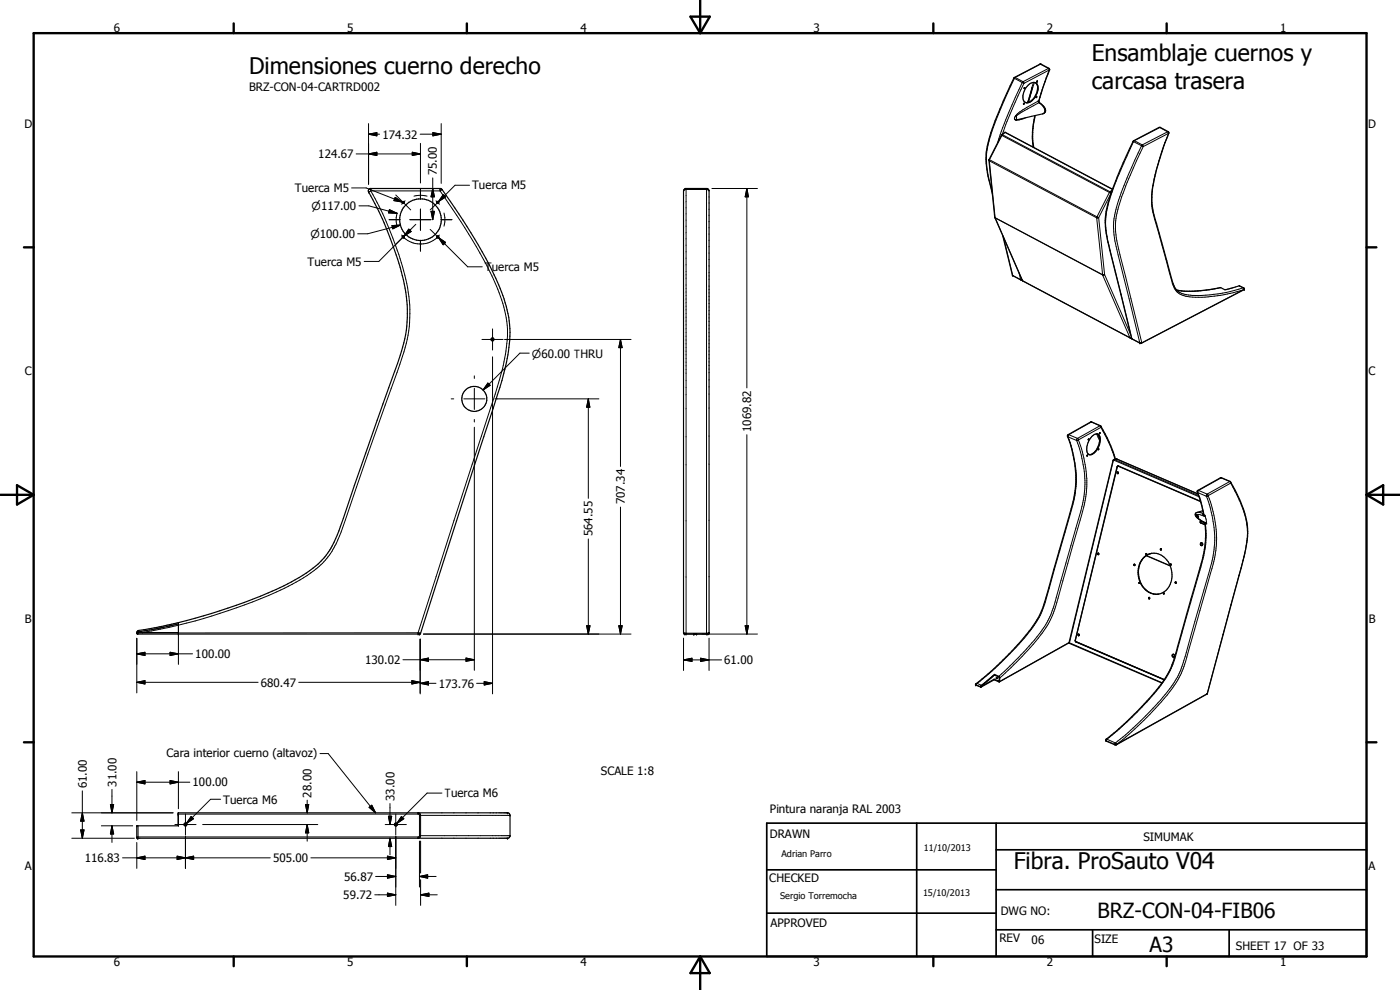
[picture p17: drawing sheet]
<svg xmlns="http://www.w3.org/2000/svg" width="420mm" height="297mm" viewBox="0 0 420 297" stroke-linecap="round" stroke-linejoin="round" font-family="sans-serif">
<defs><g id="words">
<g font-size="6.9">
<text x="74.7" y="22.1">Dimensiones cuerno derecho</text>
<text x="327.6" y="18.3">Ensamblaje cuernos y</text>
<text x="327.6" y="26.6">carcasa trasera</text>
<text x="304.2" y="260.7">Fibra. ProSauto V04</text>
</g>
<g font-size="6.3">
<text x="329.4" y="275.4">BRZ-CON-04-FIB06</text>
<text x="345" y="285.6">A3</text>
</g>
<g font-size="3.5">
<text x="34.2" y="9.6">6</text>
<text x="104.2" y="9.6">5</text>
<text x="174.2" y="9.6">4</text>
<text x="244.2" y="9.6">3</text>
<text x="314.2" y="9.6">2</text>
<text x="384.2" y="9.6">1</text>
<text x="74.7" y="27.2">BRZ-CON-04-CARTRD002</text>
<text x="7.3" y="38.4">D</text>
<text x="114.8" y="41.6">174.32</text>
<text x="410.6" y="38.4">D</text>
<text x="95.5" y="47.5">124.67</text>
<text x="131.1" y="52.6" transform="rotate(-90 131.1 52.6)">75.00</text>
<text x="88.5" y="57.7">Tuerca M5</text>
<text x="141.7" y="56.9">Tuerca M5</text>
<text x="92.3" y="79.8">Tuerca M5</text>
<text x="145.5" y="81.4">Tuerca M5</text>
<text x="7.4" y="112.6">C</text>
<text x="410.7" y="112.6">C</text>
<text x="225.4" y="129.7" transform="rotate(-90 225.4 129.7)">1069.82</text>
<text x="187.5" y="151.3" transform="rotate(-90 187.5 151.3)">707.34</text>
<text x="177.8" y="160.9" transform="rotate(-90 177.8 160.9)">564.55</text>
<text x="7.4" y="186.9">B</text>
<text x="410.8" y="186.9">B</text>
<text x="58.6" y="197.5">100.00</text>
<text x="109.6" y="199.2">130.02</text>
<text x="217.4" y="199.3">61.00</text>
<text x="78.3" y="206">680.47</text>
<text x="131.7" y="206.3">173.76</text>
<text x="50" y="227.1">Cara interior cuerno (altavoz)</text>
<text x="180.3" y="232.4">SCALE 1:8</text>
<text x="26" y="236.5" transform="rotate(-90 26 236.5)">61.00</text>
<text x="34.9" y="236.1" transform="rotate(-90 34.9 236.1)">31.00</text>
<text x="57.8" y="236">100.00</text>
<text x="93.5" y="239.3" transform="rotate(-90 93.5 239.3)">28.00</text>
<text x="67" y="241.1">Tuerca M6</text>
<text x="118.4" y="240.3" transform="rotate(-90 118.4 240.3)">33.00</text>
<text x="231" y="244">Pintura naranja RAL 2003</text>
<text x="231" y="251.5">DRAWN</text>
<text x="343.1" y="252.3">SIMUMAK</text>
<text x="7.4" y="261.1">A</text>
<text x="25.4" y="258.7">116.83</text>
<text x="81.9" y="258.7">505.00</text>
<text x="410.7" y="261.1">A</text>
<text x="103" y="269.7">59.72</text>
<text x="103.3" y="264.2">56.87</text>
<text x="230.9" y="264.6">CHECKED</text>
<text x="300.3" y="274.5">DWG NO:</text>
<text x="231.3" y="278.3">APPROVED</text>
<text x="299.9" y="282.6">REV</text>
<text x="309.6" y="283.3">06</text>
<text x="328.5" y="283.1">SIZE</text>
<text x="370.9" y="285.1">SHEET 17 OF 33</text>
<text x="34.2" y="289.9">6</text>
<text x="104.2" y="289.9">5</text>
<text x="174.2" y="289.9">4</text>
<text x="244.2" y="289.9">3</text>
<text x="314.2" y="289.9">2</text>
<text x="384.2" y="289.9">1</text>
</g>
<g font-size="3.3">
<text x="93.5" y="63">n117.00</text>
<text x="93.2" y="71.4">n100.00</text>
<text x="159.6" y="107.3">n60.00 THRU</text>
<text x="133.4" y="239.3">Tuerca M6</text>
</g>
<g font-size="2.7">
<text x="234.5" y="257.1">Adrian Parro</text>
<text x="277.2" y="255.3">11/10/2013</text>
<text x="234.1" y="269.7">Sergio Torremocha</text>
<text x="277" y="268.7">15/10/2013</text>
</g>
</g></defs>
<g fill="none" stroke="#000" stroke-width=".3">
<path d="M312.1 19.3h.1M312.2 19.3h.3M312.2 19.3l-7.5 3.9M312.2 19.3l2.5 1.2M110.6 37.1v18.2M129.9 39.8l2.5 .5-2.5 .5zM132.4 37.1v17.9M301.4 39.8h.4M304.3 23.4h.1M304.3 23.4l.1 .1M304.4 35.7h.1M304.4 23.5a93 93 0 0 0-7.9 20 22.6 22.6 0 0 0 .8 12.4l.5 1.7"/>
<path d="M304.4 23.5l2.4 1.3M304.4 23.2h.3M304.5 35.7l.3 .3M304.7 23.2l-.3 .3M304.7 23.2l2.3 1.3M304.9 34.7l.2 .5-.1 .6M304.9 34.7l-.5 1M305 35.8h.1M305 34.8h.1M305 35.8l-.2 .2M306.1 35.7l-1.1 .1M306.8 24.8l-1 2.2a121.8 121.8 0 0 0-6 14.7l-.4 1.1"/>
<path d="M306.8 24.8l.5 .2M307 24.5l.3 .5M307 24.5l-.2 .3M307.3 25l-3.5 7.6-3 7.7M307.8 35.3l-1.9 .7h-1.1M310.2 24.7l-.6 1.8M310.5 24.7l-1.8 6M310.6 34.7l-.6 3.1a20.5 20.5 0 0 0 .1 6.3M311.5 30.4l.3 .4M311.5 30.4l-4.6 2.6-2 1.7M311.7 30.3h.1M311.7 30.3l.2 .5"/>
<path d="M311.8 30.4h.1M311.8 30.8a3.1 3.1 0 0 1 1.8 2.6l-.3 .6-.4 .2M311.8 30.3v.1M311.8 30.3l-.3 .1M311.8 30.8l-5.1 2.8-1.7 1.2M311.9 30.8h.1M311.9 30.8h-.1M314.7 20.5l.2 .5M314.7 20.5l-7.7 4M314.7 20.5h.1M314.9 21l-3.2 9.3M314.9 21l-7.6 4"/>
<path d="M314.9 21h.1M315 21h.1M347.8 38.2l.3 .1M348.1 38.3l-7.7 3.9M348.1 38.3l2.3 1.2M348.2 38.2l-.1 .1M350.4 39.5l.3 .5M350.4 39.5l-7.6 4M350.6 39.5h-.2M105.5 56.4h4.4l10.8 4.2M106.9 46.2h19.3M110.6 40.3l2.5-.5v1z"/>
<path d="M110.6 46.2l2.5-.5v1zM110.6 40.3h3.3M110.6 57.7h.1M111.3 56.6h.1M111.3 57.3a99.2 99.2 0 0 1 11.4 31.6 40.2 40.2 0 0 1-2.7 20.4l-9.6 27-6.7 19.7a31.3 31.3 0 0 1-6 12.1l-.5 .5a37.7 37.7 0 0 1-11.8 7.9 168.5 168.5 0 0 1-42.7 13.3M111.3 57.3l-.6 .3M111.3 57.3h20.8M111.3 56.6v.7M118.6 59.2l2.1 1.4-2.5-.4zM118.8 58.5l4.5 4.5M123.7 45.7l2.5 .5-2.5 .5zM124.2 58.8l2-.2 2 .2"/>
<path d="M126.1 40.3h6.3M126.2 43v11.9M126.2 56.5v3.2M129.9 56.6l.5 2.5h-1zM129.9 53.4v12.5M132.1 56.6h.1M132.1 57.3a150.2 150.2 0 0 1 17.7 30.6 32.5 32.5 0 0 1 1.2 21.7l-2.4 8.6-23.1 71.7M132.1 56.6v.7M132.6 56.9l-.5 .4M132.6 56.9h.1M133 58.4l.7 .7-2.1 1.4zM133.4 58.8l-1.8 1.7"/>
<path d="M140.9 55.6h-4.3l-5.2 5.1M205.1 57.3l.8-.4h6.1l.8 .4M205.9 56.6h.1M205.9 56.6v133.6M212 56.6h.1M212 56.6v133.6M213.6 56.6h13.7M224.1 56.6l.5 2.5h-1zM224.1 56.6v59.8M296.8 48.1l.1 .2M296.8 47.9h.1M296.8 47.9h.2"/>
<path d="M296.9 48.3l1.8 17M296.9 48.3l32.2 17.1M297 47.9l-.1 .4M297 47.9l32.2 17.2M300.6 40.6h.1M300.7 40.4h.2M300.7 40.6l-3.7 7.3M300.7 40.6l32.2 17.1M300.9 40.4l-.2 .2M300.9 40.4l.8-.6 32.1 17M300.9 40.4l32.2 17.1M332.9 57.7l.5 .3"/>
<path d="M332.9 57.7l-3.7 7.4M333.1 57.5l.3 .5M333.1 57.5l-.2 .2M333.4 58l-3.7 7.3M333.8 57l-.7 .5M340.1 42.4h.1M340.1 42.4l.1 .1M340.2 42.5l-4.8 10.8a43.3 43.3 0 0 0-3.6 13 33.2 33.2 0 0 0 1.4 8.9l6.5 26.4M340.2 42.5l2.4 1.2M340.3 42.2h.1M340.4 42.2l-.2 .3M340.4 42.2l2.4 1.3"/>
<path d="M342.6 43.7l.5 .3M342.6 43.7l-2 4.3a74.5 74.5 0 0 0-6.3 17.5l-.1 3.1a32 32 0 0 0 1.4 7.9l6.5 26.4M342.8 43.5l.3 .5M342.8 43.5l-.2 .2M343.1 44l-3.9 8.6a47.6 47.6 0 0 0-4.4 14.5 30.8 30.8 0 0 0 1.3 9.4l6.6 26.4M350.7 40h.1M350.7 40a69.4 69.4 0 0 0-5.1 18.9l.1 3.1 .3 1.6 5.6 20.3a5.2 5.2 0 0 0 3.8 4.8 29.8 29.8 0 0 0 11.9-.3l5.9-1.5-30.5 16M350.7 40l-7.6 4M107.7 61.8h3l8.5 2.2M116.8 65.9h3.2M116.9 62.9l2.3 1.1-2.6-.1zM117.6 67.7l2.6-.2-2.3 1.2z"/>
<path d="M119.2 63.9l-.3 1.4 .3 2.6M120.2 67.5l-9.8 2.6h-3.1M120.6 70.5a7.3 7.3 0 0 0 11.3 0M121.2 70.9l-7.5 7.5h-4.4M121.6 60.2l-1 1.1M122.7 68.7l.7 .8-2.2 1.4zM123 65.9h6.4M124.8 67.3l-6 6M126.2 62.7v6.4M126.2 72.1v3.3M129.1 68.8l11.3 11.3h4.3M129.4 63.4h1l-.5 2.5z"/>
<path d="M130.8 60.2l.6 .5M131.4 60.7l-2.3 2.3M131.4 60.7l.5 .6M131.6 71.3l2.1 1.4-.7 .7zM132.4 65.9h3.2M133.3 63.9l.2 1.4-.2 2.6M298.5 65.2l.1 .1M298.6 65.3h.1M298.6 65.3l.1 .1M298.7 65.3v.1M298.7 65.3l32.2 17.2M298.7 65.4l8.2 18.8"/>
<path d="M301.1 71.2l2.8 11.5M329.1 65.4l1.8 17M329.2 65.1l.5 .2M329.2 65.1l-.1 .3M329.7 65.3l-.6 .1M329.7 65.3l1.8 17.1M147.8 98.7v6.3M303.8 82.5l.2 .2M303.9 82.7h.1M303.9 82.7l2.4 1.2M305.8 81.9l.5 2M306.3 83.9h.4"/>
<path d="M306.3 83.9h.1M306.3 83.9l.1 .1M306.8 84.1l.1 .1M306.9 84.2v.1M306.9 84.2l32.2 17.1M330.9 82.4l.5 .1M330.9 82.4v.1M330.9 82.5l8.2 18.8M331.4 82.5h-.5M331.5 82.4l-.1 .1M331.5 82.4l7.8 18M366.4 86.3l-4.3 .7a27.8 27.8 0 0 1-9 0"/>
<path d="M371.9 85.8l1.1 .6M373 86.4h.2M373 86.4a38 38 0 0 1-17.4 1.9l-1.5-.5M373.2 86.4h.1M373.2 86.4l.3 .3M373.5 86.7h.1M373.5 86.8l-.1 .1M373.5 86.7l-.1 .2M135.4 119.7h.8M139.2 119.7h6.3M142.4 112.8v.7M142.4 116.5v6.4"/>
<path d="M144.6 101.9h6.4M146.4 114.9l.7 .7-2.1 1.4zM147.8 107.1v12.5M147.8 119.8v88.4M148.5 119.7h31.2M151.4 101.9h38M158.8 106h-2.8l-11 11M176.6 119.7l.4 2.5h-.9zM176.6 119.7v29.8M186.2 101.9l.5 2.4h-1zM186.2 101.9v38.1M339.1 101.3l.1 .1"/>
<path d="M339.1 101.3l.4 .1M339.6 101.5l.1 .1M339.7 101.6l2.4 1.3M339.7 101.6l.1 .1M339.8 101.7h.1M342.1 102.9h.1M342.1 102.9v.1M342.2 102.9v.1M342.7 102.9h-.6M142.4 125.9v.7M142.4 128.2v72.9M224.1 130.4v59.8"/>
<path d="M320.4 130.9l.1 .2M320.5 131.1a32 32 0 0 1 1.5 20.2l-7.1 25.1a31.5 31.5 0 0 1-3.8 10.1l-.7 1.1a90.9 90.9 0 0 1-17.1 17.5M320.5 131.1l2.6 1.1M320.5 130.4h.2M320.7 130.4l-.2 .7M320.7 130.4l2.7 1.1M323.1 132.2a32.5 32.5 0 0 1 .5 23.7l-6.6 23.4a28.9 28.9 0 0 1-8.1 14.5l-5 5.2-4.1 3.9M323.4 131.5l.2 .5M323.4 131.5l-.3 .7M323.6 132a33.3 33.3 0 0 1 1 22.7l-7.8 27.4a29.1 29.1 0 0 1-6.8 11.3l-4.9 5.3-5.1 4.7M323.6 132l-.5 .2M327.3 126.6h.3"/>
<path d="M329.1 130.2l.9 2M329.4 130.2l.6 1.4M330.1 127.8l.3 .4M330.1 127.8l-6.7 3.7M330.1 127.8l-2.6-1.2-6.8 3.8M330.2 127.7l-.1 .1M330.4 128.2l2.9 5.7 1.3 3.9M330.4 128.2l-6.8 3.8M330.4 127.9v.3M334 138.1l.1 .1M334.1 138.2l-13.1 54.7M334.3 137.8l.2 .1"/>
<path d="M334.3 138.1l-.2 .1M334.3 138.1l25.6 11M334.5 137.9l-.2 .2M334.5 137.9l25.2 10.8M335 137.7l.2 .1M335.2 137.8h.1M335.2 137.8l24.4 10.4M335.2 137.8l-.7 .1M335.7 139.9h.1M186.2 152.1v38.1M335.2 140.1h.1M359.2 153.8l1.9 .3"/>
<path d="M359.3 147.6l.1 .2M359.4 147.8l2.6 1.1M359.4 147.8l1.2 3.2 .7 3.5M359.5 147.2h.2M359.7 147.2l-.3 .6M359.7 147.2l2.6 1.1M360.3 156.9h.2M361 154.1h.1M361 154.1l.4 .8M361.1 154.1h.1M361.1 154.1h-.1M361.2 154.3l.2 .6"/>
<path d="M361.3 154.5l.4 .4 .5 2.3-.5-.2M361.3 154.5l.1 .4M361.4 156.8h.3M361.4 154.9a2.95 2.95 0 0 0-2.5-.4l.7 1.1 2.1 1.2M361.6 157v.1M361.7 156.8l-.1 .2M361.7 156.8v.2M361.7 157a30.6 30.6 0 0 1-1.6 14.2l-6.7 23.5a29.4 29.4 0 0 1-8.5 15.1l-1.5 1.6a92.4 92.4 0 0 1-11.2 10.4M362 148.9a32.3 32.3 0 0 1 .7 23.5l-6.7 23.4a30.4 30.4 0 0 1-8.5 15.1l-2.2 2.4a99.6 99.6 0 0 1-10.5 9.6M362.3 148.3l-.3 .6M362.3 148.3l.3 .4M362.6 148.7a32.9 32.9 0 0 1 .7 23.3l-7.8 27.3a29.3 29.3 0 0 1-6.9 11.3 97.5 97.5 0 0 1-13.5 12.7"/>
<path d="M362.6 148.7l-.6 .2M366.2 143.4h.3M366.5 143.4l2.6 1.1M366.5 143.4l-6.8 3.8M366.6 143.3l-.1 .1M366.6 143.3h.1M369.1 144.5l.2 .4M369.1 144.5l-6.8 3.8M369.2 144.4l-.1 .1M369.3 144.9a33.3 33.3 0 0 1 5 13.8v3l-1.3 6.5-10.7 40-27.2 15.1M369.3 144.9l-6.7 3.8M369.3 144.7v.2"/>
<path d="M176.6 161.7v28.5M344 166.8l7.2 3M344.1 166.7l7.1 3M41.1 196.2l2.4-.5v1zM41.1 196.2h16.7M41.1 191.5v16.4M41.4 189.7v.1M41.4 189.7l1.3 .1M41.5 189.6l.1 .3M42.7 189.8h10.8M42.7 189.8v.1M51 195.7l2.5 .5-2.5 .5z"/>
<path d="M53.5 190.3v9M120.9 198h21.5M125.5 190.2h.1M125.5 189.9h-72M125.5 189.9l.7 .1M125.5 189.9v.3M126.1 198l2.5-.6v1zM126.1 191.8v16.4M126.2 190h.1M127.1 190.2h62.3M139.9 197.4l2.5 .6-2.5 .4zM176.1 187.7h1l-.5 2.5z"/>
<path d="M185.7 187.7h1l-.5 2.5zM205.1 198l2.6-.5v1zM205.1 198h11.5M205.1 191.5v9.7M205.2 189.9h.1M205.5 190.2h.1M205.9 190.2h.1M210.3 197.5l2.5 .5-2.5 .5zM212 190.2h.1M212.4 190.2h.1M212.5 190.2l.3-.1zM212.7 189.9h.1"/>
<path d="M212.8 189.9h-7.7l.3 .3h21.9M212.8 189.9v.2M212.8 191.5v9.7M212.8 189.9v.1M223.6 187.7h1l-.5 2.5zM321 192.9l-21 11.6M321 192.9l27.8 12M321 192.9v.1M322.7 192.1h.1M323 192.6h-.1M41.1 204.7l2.4-.5v1zM41.1 204.7h36.4"/>
<path d="M89.7 204.7h36.4M123.6 204.2l2.5 .5-2.5 .5zM126.1 205l2.5-.5v1zM126.1 205h4.7M143 205h4.8M145.3 204.5l2.5 .5-2.5 .5zM292.8 205.4h.1M292.8 205.4l.1 .2M292.8 205.4l1.5 .6M293.3 205.1l-.5 .3M293.3 205.1h-.4M293.3 205.1l1.2 .5"/>
<path d="M294.4 206h.1M299.8 204.3h-.1M362.4 208.1l-.2 .2M24.7 237.3v14.2M33.6 236.9v7M41.1 234.7l2.4-.5v1zM41.1 231.5v14.7M41.1 234.7h15.9M51 234.2l2.5 .5-2.5 .5zM53.5 231.5v11.2M66.2 239.8h-3l-7.3 7.3M96 226.1h2.5l14.2 17.8"/>
<path d="M132.6 238h-4.4l-9.1 9.1M331.8 222.1l.2 .1M332 221.8h.2M332 222.2v.2M332 222.2l2.5 1.2h.6M332.2 221.8l2.6 1.1M332.2 221.8l-.2 .4M334.8 222.9l.3 .5M334.8 222.9l-.2 .6M335.1 223.4v.1M335.1 223.3v.1M21.5 251.5h18.8"/>
<path d="M21.5 243.9h30.4M24.2 249h1l-.5 2.5zM24.7 243.9l.5 2.5h-1zM30.4 247.8h9.4M33.1 241.4h1l-.5 2.5zM33.6 247.8l.5 2.4h-1zM33.6 247.8v5M36.8 257.4h44.3M41.1 257.4l2.4-.5v1zM41.1 251.2h.1M41.1 252.8v7.8M41.3 251.5h.1"/>
<path d="M41.4 247.8l-.1 3.7M52.5 247.4h6.3M53.2 256.9l2.5 .5-2.5 .5zM53.5 244.6h.1M53.5 244.3h72.1l.3 .3v6.2l-.3 .3-84.5 .1M55.7 257.4l2.4-.5v1zM55.7 244.2v6.4M55.7 251v9.6M57.4 245l.7 .7-2.2 1.4zM60.8 247.4h34.6M91.7 241.4h1l-.5 2.5zM92.2 247.4l.5 2.5h-1z"/>
<path d="M92.2 240.1v3.8M92.2 247.4v5M93.3 257.4h25.5M110.8 242.2l.8-.6 1.1 2.3zM115.6 247.4h6.4M116.3 256.9l2.5 .5-2.5 .5zM116.6 244.9h.9l-.5 2.5zM117 251.5l.5 2.5h-.9zM117 241.1v6.3M117 251.5v5M118.8 244.2v6.4M118.8 251v20.7"/>
<path d="M120.5 245l.7 .7-2.1 1.4zM125.5 243.9h.1M125.5 243.9v.4M125.5 243.9l.5 .2 .2 .5v6.1l-.4 .8h-.3v-.4M125.9 250.7h27.2M125.9 252.3v13.8M125.9 244.6h27.2M126.2 252.3v9.7M153.1 244.6h.1M153.1 250.7h.1M112.5 268.5h6.3M112.7 263h6.1"/>
<path d="M116.3 268l2.5 .5-2.5 .5zM116.3 262.5l2.5 .5-2.5 .5zM125.9 263l2.4-.5v1zM125.9 263h5M126.2 268.5l2.5-.5v1zM126.2 263.9v7.8M126.2 268.5h5"/>
</g>
<g fill="none" stroke="#000" stroke-width=".35">
<path d="M306.1 35.7l6.8-1.5a1.25 1.25 0 0 0 .9-1.1 1.25 1.25 0 0 0-.6-1.2l-1.5-1.4 1.5-4.8 1.8-4.8-.2-.4-2.6-1.3-7.9 4.2a119.3 119.3 0 0 0-7.7 19.3 21 21 0 0 0 .4 12l.8 3.5M307.2 31.1l.1 .1M307.2 31v.1M307.3 31l-.1 .2M307.3 31h.1M307.3 31v.2M307.3 31.2h.1M307.4 26.4l.2-.1-.2 .3M307.4 26.4v.1M307.4 26.5v.1M307.5 26.3l-.1 .1M307.6 30.6l.2 .2"/>
<path d="M307.9 30.8h.5M308.5 30.6h.1M308.5 30.6l-.1 .1M308.6 30.6l-.1 .1M308.6 25.6a1.59 1.59 0 0 1 1.5-.9 1.59 1.59 0 0 1 1.4 1 4.7 4.7 0 0 1-3.2 5.2 1.94 1.94 0 0 1-1.1-3.1l.6-1.2zM309.6 26.5l.2-.1-1.2 4.2M309.7 26.4l-1.2 4.2M310.7 34.7l-.7 4.5-.1 2.3 .3 2.7M310.8 24.8a3.4 3.4 0 0 1-.3 4.4l-1.2 1.2-.9 .4M311 29h.2l-.2 .3zM311.1 29h.1M311.2 24.6h.1"/>
<path d="M311.2 24.3v.3zM110.6 56.9l.5-.3h21.3a150.3 150.3 0 0 1 18.1 31 34.2 34.2 0 0 1 1 23.3l-3.5 11.7-22 67.6h-84.7l-.2-.1a.79 .79 0 0 1 .6-1 154.8 154.8 0 0 0 31.6-8.3 73.7 73.7 0 0 0 20.6-10.3 23 23 0 0 0 8.2-12.5l14.6-41.7a82.6 82.6 0 0 0 5.3-17.2 51.8 51.8 0 0 0-3.9-25 105 105 0 0 0-7.6-16.8zM205.3 56.9l.4-.3h6.5l.6 .7v132.6l-.3 .3h-7.1l-.3-.3zM333.9 56.8l-32.2-17.1-1.1 .8-3.8 7.5 1.7 17.2 8.4 19 32.3 17.2h.4M120.8 60.5a.32 .32 0 0 1 .5 .1 .32 .32 0 0 1-.1 .4 .32 .32 0 0 1-.5-.1zM131.1 60.5h.4l.2 .3-.4 .2zM300.9 70.7l3 11.9M303.9 82.6h.1M303.9 82.6l2.5 1.4h.3M371.9 85.8l-4.3 1.2-1.3-.7-3.5 .6a31.3 31.3 0 0 1-9.7 .1M371.9 85.7l1.4 .7 .2 .4M371.9 85.7v.1"/>
<path d="M373.5 86.8l-.3 .1M373.5 86.8l-31.2 16.2-2.7-1.5-6.5-26.4a24.5 24.5 0 0 1-1-12.1 98.5 98.5 0 0 1 8.2-20.8l7.5-4h.4l2.6 1.6-1.5 3.9a65.7 65.7 0 0 0-3.5 13.7 20.1 20.1 0 0 0 1.3 9.8l4.6 16.6a5 5 0 0 0 2.4 4M326.2 136.7l.2-.1-.1 .2zM326.3 136.5h.1M326.6 132h.1M326.7 131.7l-.1 .3M326.7 131.7h.1M326.8 131.7l-.2 .3M327.6 131a1.37 1.37 0 0 1 1.3-.8 1.37 1.37 0 0 1 1.2 .8 5.2 5.2 0 0 1-2.6 5.4 1.39 1.39 0 0 1-1.3-1.9l.5-2.1zM329.4 130.2a3.2 3.2 0 0 1 .1 3.9 2.86 2.86 0 0 1-2.7 2.3M329.6 134.9h.1M329.6 134.7v.2"/>
<path d="M329.7 134.7h-.1M329.7 134.7h.1M329.8 134.7l-.2 .2M330 129.8v.3zM330.1 129.8h-.1M334.8 137.8a38.9 38.9 0 0 0-4.6-10.1l-2.9-1.1-6.9 4a36.7 36.7 0 0 1 2.1 17.2l-.7 3.4-7.1 25.2a36.6 36.6 0 0 1-3.1 8.9 84.8 84.8 0 0 1-18.8 19.9v.3M335.4 140l-12.7 52.1 .3 .5M335.4 139.8l.4 .1M335.4 139.8l-12.7 52.4 .2 .4 26.5 11.4M335.5 139.9l-.1 .1M335.6 139.8l-.1 .1M335.6 139.9l24.7 10.5"/>
<path d="M335.6 139.9l-.2 .1M335.6 139.9l24.7 10.6M335.5 141.6l-.1 .3 .2 .2M335.5 141.6l-.2 .3 .3 .2M335.5 141.6l.1 .1M335.6 141.7v.3M335.6 141.7v.4M359.5 148.2l-24.4-10.5-1 .3-13.3 54.9M360.3 156.4l1.2 .5M360.3 156.4l-.1 .4 1.4 .7M360.4 156.4l-.1 .4 1.3 .6M361 153.2l-1.8 .6a.88 .88 0 0 0-.5 .8 .88 .88 0 0 0 .6 .8l2.2 1.5"/>
<path d="M361.2 154.3l-1.8-7.1 6.9-3.9 2.9 1.1a30.3 30.3 0 0 1 5.3 15.6 51.6 51.6 0 0 1-2.6 12.6l-9.6 35.6-27.2 15.3h-.4l-2.7-1.1-.1-.5a101.5 101.5 0 0 0 17.3-17.7l1-1.5a32.4 32.4 0 0 0 3.2-8.6l4-14.4a112.2 112.2 0 0 0 3.9-14.2l.5-4.4-.3-4.2M329.5 166l.2 .4M329.5 166h.2M329.6 166l-.2 .2 .2 .2M329.6 166l.1 .4M329.7 166v.4M329.7 166.4h-.1M340.4 169.7v-.4l.2 .2v.2M340.4 169.7h.2M340.4 169.6l.2 .1M340.5 169.3l-.1 .3M341.9 174.8l.1 .2"/>
<path d="M341.9 174.8h.1M341.9 174.8l.1 .1M342 174.8v.2M342 174.9h.1M342.1 174.9l-.1 .1M344.1 166.1v.3M344.1 166.1l-.2 .1 .2 .2M344.9 179.2l.1 .5M345.6 166a6 6 0 0 0-3.5 8.2 6.1 6.1 0 0 0 3.2 3.7M345.7 178.1l.5 .1M346.2 178.2l.6 .1M346.3 178.2a6.7 6.7 0 0 1-3.6-10.2 4.6 4.6 0 0 1 7.9 .5 6.7 6.7 0 0 1-1.9 9.5l-1.5 .3"/>
<path d="M347.8 178.2l-1.1 .1M348.4 164.6v.4M348.4 164.6l-.2 .2 .2 .2M349.3 177.9v.3M349.3 177.9l-.1 .2 .2 .1M349.3 177.9l.1 .3M351.4 169.2v.3M352.7 174.6l.3 .1v.3l-.3-.1zM352.8 174.6l.1 .4M360.5 162.9l-.2 .3 .4 .5M360.5 162.9l.4 .3-.1 .5M360.6 162.9a.43 .43 0 0 0-.3 .5 .43 .43 0 0 0 .5 .3"/>
<path d="M41.5 189.6l.1 .3h11.9M41.5 189.6h.1M53.5 187.2l-5.5 1.3-6.5 1.1M53.5 186.8v3.4M320.8 192.9l27.9 12M320.8 192.9l-20.9 11.7M323 192.6h.1M323 192.6l26.4 11.3M323.8 190.3v.4M323.8 190.3l.1 .4M323.8 190.3l-.3 .2 .2 .3 .2-.2M323.8 190.3l.1 .3"/>
<path d="M352.1 196.3a.47 .47 0 0 0-.2 .5 .47 .47 0 0 0 .3 .3M292.8 205.5h.1M292.8 205.5l1.5 .7M298.4 203.8v.2M298.4 204l1.5 .6M298.4 202.6l1.5 .6-.1 1.1-1.4-.5M298.4 202.6l-4 3.4 4-2.2M298.5 202.4l-4.1 3.3-.1 .5 4.1-2.2M298.5 202.4l1.5 .7-.1 1.5M298.5 202.4l-.1 .2M299 203.4l.4 .1-.4 .1zM299 203.6h.2"/>
<path d="M41.1 247.8h12.4v-3.9h99l.4 .2 .2 .5v6.1l-.2 .6-.4 .2h-111.2l-.2-.3zM41.1 251.2v.1M41.1 251.4l.2 .1M41.1 251.3v.1M55.7 247l.2 .1M55.7 247l-.5 .3 .2 .4 .4 .1 .2-.5M55.7 247l.3 .3M56 247.2v.1M118.8 247l.2 .1M119.1 247.2l.1 .1M119.2 247.3l-.2-.3a.43 .43 0 0 0-.6 .2 .43 .43 0 0 0 .2 .6l.6-.2M119.2 247.3v.3"/>
<path d="M119.2 247.4l-.1 .2"/>
<circle cx="121" cy="71.1" r=".32"/>
<circle cx="126.2" cy="65.9" r="6.3"/>
<circle cx="131.4" cy="71.1" r=".31"/>
<circle cx="142.3" cy="119.7" r="3.7"/>
<circle cx="147.8" cy="101.9" r=".44"/>
<circle cx="359.5" cy="155" r=".28"/>
<circle cx="344.9" cy="179.4" r=".2"/>
<circle cx="351.3" cy="169.4" r=".16"/>
<circle cx="352.2" cy="196.7" r=".42"/>
</g>
<g fill="#000">
<circle cx="373.5" cy="86.8" r=".18"/>
<circle cx="53.5" cy="190.2" r=".18"/>
<circle cx="53.5" cy="186.8" r=".18"/>
<circle cx="125.9" cy="190.2" r=".18"/>
<circle cx="208.2" cy="190.2" r=".18"/>
<circle cx="209" cy="190.2" r=".18"/>
<circle cx="212.8" cy="189.9" r=".18"/>
<circle cx="292.8" cy="205.4" r=".18"/>
<circle cx="292.8" cy="205.5" r=".18"/>
<circle cx="294.4" cy="205.9" r=".18"/>
<circle cx="41.1" cy="247.8" r=".18"/>
<circle cx="41.3" cy="251.5" r=".18"/>
<circle cx="53.5" cy="244.3" r=".18"/>
<circle cx="53.5" cy="243.9" r=".18"/>
<circle cx="152.3" cy="251.5" r=".18"/>
<circle cx="152.3" cy="243.9" r=".18"/>
</g>
<g fill="none" stroke="#000" stroke-width=".71">
<path d="M10.1 9.9h400v277.1h-400zM70.1 7v2.9M140.1 7v2.9M207.2 5h5.8l-2.9 4.9zM210.1 0v9.9M280.1 7v2.9M350.1 7v2.9M7.2 74.2h2.9M410.1 74.2h3M.1 148.5h10M5.1 145.6l5 2.9-5 2.9zM410.1 148.5h10"/>
<path d="M410.1 148.5l5-2.9v5.8zM7.2 222.7h2.9M410.1 222.7h3M70.1 287v2.9M140.1 287v2.9M210.1 287v10M210.1 287l2.9 5h-5.8zM280.1 287v2.9M350.1 287v2.9"/>
</g>
<path d="M230.1 247h180v40h-180zM275.1 247v40M298.9 255h111.2M298.9 247v40M230.1 274h68.8M230.1 261h68.8M298.9 279h111.2M298.9 267h111.2M327.9 279v8M368.9 279v8" fill="none" stroke="#000" stroke-width=".51"/>
<g fill="#000">
<path d="M110.6 40.3l2.5-.5v1zM110.6 46.2l2.5-.5v1zM123.7 45.7l2.5 .5-2.5 .5zM129.9 39.8l2.5 .5-2.5 .5zM129.9 56.6l.5 2.5h-1zM133 58.4l.7 .7-2.1 1.4zM224.1 56.6l.5 2.5h-1zM116.9 62.9l2.3 1.1-2.6-.1zM117.6 67.7l2.6-.2-2.3 1.2zM118.6 59.2l2.1 1.4-2.5-.4zM122.7 68.7l.7 .8-2.2 1.4zM129.4 63.4h1l-.5 2.5z"/>
<path d="M131.6 71.3l2.1 1.4-.7 .7zM146.4 114.9l.7 .7-2.1 1.4zM186.2 101.9l.5 2.4h-1zM176.6 119.7l.4 2.5h-.9zM41.1 196.2l2.4-.5v1zM51 195.7l2.5 .5-2.5 .5zM126.1 198l2.5-.6v1zM139.9 197.4l2.5 .6-2.5 .4zM176.1 187.7h1l-.5 2.5zM185.7 187.7h1l-.5 2.5zM205.1 198l2.6-.5v1zM210.3 197.5l2.5 .5-2.5 .5z"/>
<path d="M223.6 187.7h1l-.5 2.5zM41.1 204.7l2.4-.5v1zM123.6 204.2l2.5 .5-2.5 .5zM126.1 205l2.5-.5v1zM145.3 204.5l2.5 .5-2.5 .5zM41.1 234.7l2.4-.5v1zM51 234.2l2.5 .5-2.5 .5zM24.2 249h1l-.5 2.5zM24.7 243.9l.5 2.5h-1zM33.1 241.4h1l-.5 2.5zM33.6 247.8l.5 2.4h-1zM41.1 257.4l2.4-.5v1z"/>
<path d="M53.2 256.9l2.5 .5-2.5 .5zM57.4 245l.7 .7-2.2 1.4zM55.7 257.4l2.4-.5v1zM91.7 241.4h1l-.5 2.5zM92.2 247.4l.5 2.5h-1zM110.8 242.2l.8-.6 1.1 2.3zM116.3 256.9l2.5 .5-2.5 .5zM116.6 244.9h.9l-.5 2.5zM117 251.5l.5 2.5h-.9zM120.5 245l.7 .7-2.1 1.4zM116.3 268l2.5 .5-2.5 .5zM116.3 262.5l2.5 .5-2.5 .5z"/>
<path d="M125.9 263l2.4-.5v1zM126.2 268.5l2.5-.5v1z"/>
</g>
<use href="#words"/>
</svg>
